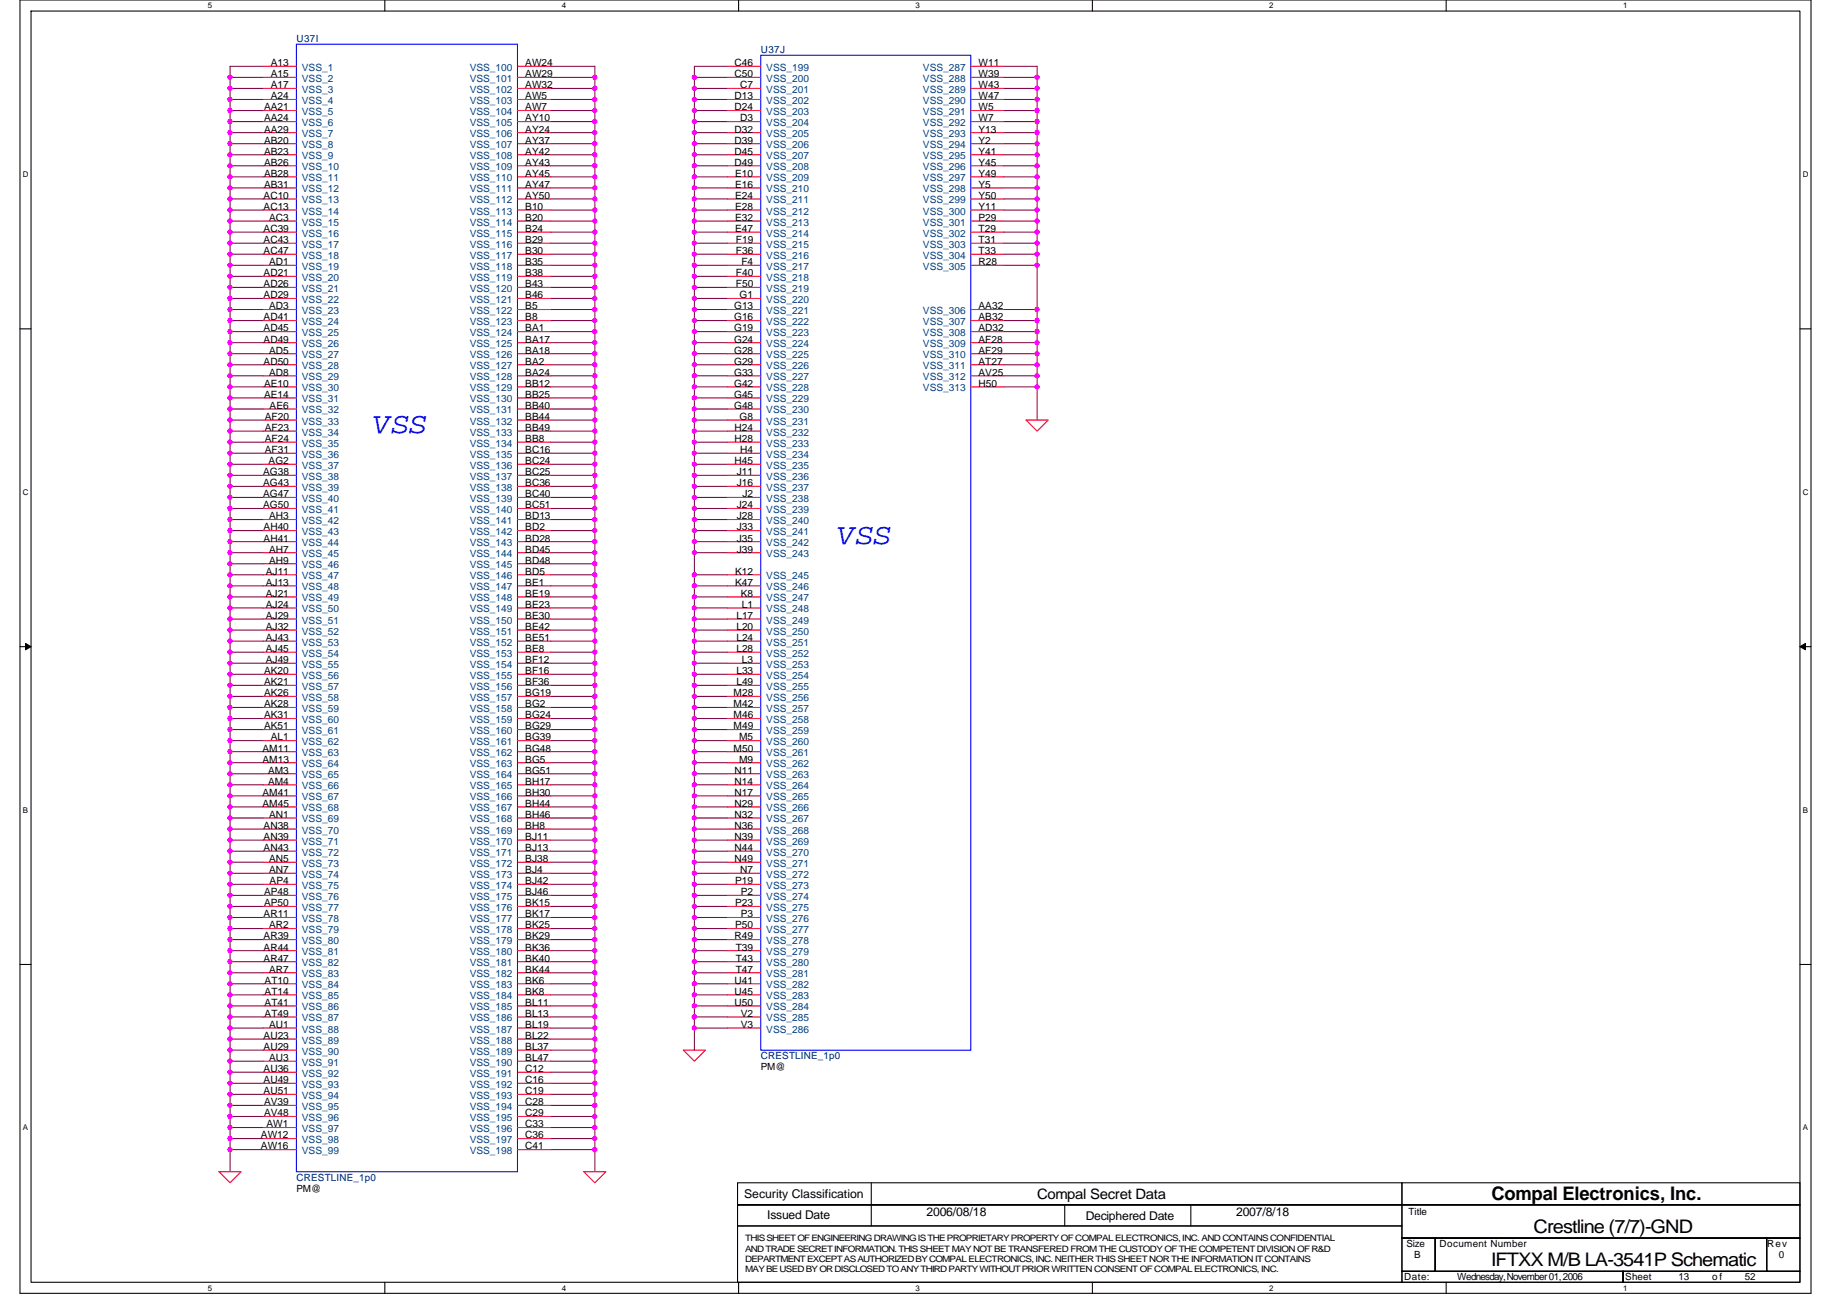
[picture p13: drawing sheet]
<svg xmlns="http://www.w3.org/2000/svg" width="297mm" height="210mm" viewBox="0 0 297 210" stroke-linecap="round" stroke-linejoin="round" font-family="sans-serif">
<defs><g id="words">
<g font-size="4.8" fill="#00f">
<text x="60.1" y="69.7">VSS</text>
<text x="134.8" y="87.4">VSS</text>
</g>
<g font-size="3">
<text x="239.9" y="193">Compal Electronics, Inc.</text>
<text x="239.8" y="203.6">IFTXX M/B LA-3541P Schematic</text>
<text x="246.6" y="198.3">Crestline (7/7)-GND</text>
</g>
<text font-size="2.3" x="166.8" y="192.8">Compal Secret Data</text>
<g font-size="1.9">
<text x="119.7" y="192.7">Security Classification</text>
<text x="123.4" y="196.1">Issued Date</text>
<text x="149" y="195.6">2006/08/18</text>
<text x="174.6" y="196.3">Deciphered Date</text>
<text x="198.8" y="195.6">2007/8/18</text>
</g>
<g font-size="1.6">
<text x="43.6" y="10.6">A13</text>
<text x="84.5" y="10.6">AW24</text>
<text x="118.1" y="10.6">C46</text>
<text x="157.4" y="10.6">W11</text>
<text x="42.5" y="17.8">AA21</text>
<text x="43.6" y="12.4">A15</text>
<text x="43.6" y="14.2">A17</text>
<text x="43.6" y="16">A24</text>
<text x="84.5" y="12.4">AW29</text>
<text x="84.5" y="14.2">AW32</text>
<text x="84.5" y="16">AW5</text>
<text x="84.5" y="17.8">AW7</text>
<text x="118.1" y="12.4">C50</text>
<text x="118.1" y="16">D13</text>
<text x="118.1" y="17.8">D24</text>
<text x="119" y="14.2">C7</text>
<text x="157.4" y="12.4">W39</text>
<text x="157.4" y="14.2">W43</text>
<text x="157.4" y="16">W47</text>
<text x="157.4" y="17.8">W5</text>
<text x="42.5" y="19.5">AA24</text>
<text x="42.5" y="21.3">AA29</text>
<text x="42.5" y="23.1">AB20</text>
<text x="84.5" y="19.5">AY10</text>
<text x="84.5" y="21.3">AY24</text>
<text x="84.5" y="23.1">AY37</text>
<text x="118.1" y="21.3">D32</text>
<text x="118.1" y="23.1">D39</text>
<text x="119" y="19.5">D3</text>
<text x="157.4" y="19.5">W7</text>
<text x="157.4" y="21.3">Y13</text>
<text x="157.4" y="23.1">Y2</text>
<text x="42.5" y="24.9">AB23</text>
<text x="42.5" y="26.6">AB26</text>
<text x="42.5" y="28.4">AB28</text>
<text x="84.5" y="24.9">AY42</text>
<text x="84.5" y="26.6">AY43</text>
<text x="84.5" y="28.4">AY45</text>
<text x="118.1" y="24.9">D45</text>
<text x="118.1" y="26.6">D49</text>
<text x="118.2" y="28.4">E10</text>
<text x="157.4" y="24.9">Y41</text>
<text x="157.4" y="26.6">Y45</text>
<text x="157.4" y="28.4">Y49</text>
<text x="42.4" y="32">AC10</text>
<text x="42.4" y="33.8">AC13</text>
<text x="42.5" y="30.2">AB31</text>
<text x="43.3" y="35.5">AC3</text>
<text x="84.5" y="30.2">AY47</text>
<text x="84.5" y="32">AY50</text>
<text x="84.5" y="33.8">B10</text>
<text x="84.5" y="35.5">B20</text>
<text x="118.2" y="30.2">E16</text>
<text x="118.2" y="32">E24</text>
<text x="118.2" y="33.8">E28</text>
<text x="118.2" y="35.5">E32</text>
<text x="157.4" y="30.2">Y5</text>
<text x="157.4" y="32">Y50</text>
<text x="157.4" y="33.8">Y11</text>
<text x="157.4" y="35.5">P29</text>
<text x="42.4" y="37.3">AC39</text>
<text x="42.4" y="39.1">AC43</text>
<text x="42.4" y="40.9">AC47</text>
<text x="84.5" y="37.3">B24</text>
<text x="84.5" y="39.1">B29</text>
<text x="84.5" y="40.9">B30</text>
<text x="118.2" y="37.3">E47</text>
<text x="118.3" y="39.1">F19</text>
<text x="118.3" y="40.9">F36</text>
<text x="157.4" y="37.3">T29</text>
<text x="157.4" y="39.1">T31</text>
<text x="157.4" y="40.9">T33</text>
<text x="42.4" y="44.4">AD21</text>
<text x="42.4" y="46.2">AD26</text>
<text x="42.4" y="48">AD29</text>
<text x="43.3" y="42.7">AD1</text>
<text x="84.5" y="42.7">B35</text>
<text x="84.5" y="44.4">B38</text>
<text x="84.5" y="46.2">B43</text>
<text x="84.5" y="48">B46</text>
<text x="118.3" y="44.4">F40</text>
<text x="118.3" y="46.2">F50</text>
<text x="119" y="48">G1</text>
<text x="119.2" y="42.7">F4</text>
<text x="157.4" y="42.7">R28</text>
<text x="42.4" y="51.5">AD41</text>
<text x="42.4" y="53.3">AD45</text>
<text x="43.3" y="49.8">AD3</text>
<text x="84.5" y="49.8">B5</text>
<text x="84.5" y="51.5">B8</text>
<text x="84.5" y="53.3">BA1</text>
<text x="118.1" y="49.8">G13</text>
<text x="118.1" y="51.5">G16</text>
<text x="118.1" y="53.3">G19</text>
<text x="157.4" y="49.8">AA32</text>
<text x="157.4" y="51.5">AB32</text>
<text x="157.4" y="53.3">AD32</text>
<text x="42.4" y="55.1">AD49</text>
<text x="42.4" y="58.7">AD50</text>
<text x="43.3" y="56.9">AD5</text>
<text x="84.5" y="55.1">BA17</text>
<text x="84.5" y="56.9">BA18</text>
<text x="84.5" y="58.7">BA2</text>
<text x="118.1" y="55.1">G24</text>
<text x="118.1" y="56.9">G28</text>
<text x="118.1" y="58.7">G29</text>
<text x="157.4" y="55.1">AF28</text>
<text x="157.4" y="56.9">AF29</text>
<text x="157.4" y="58.7">AT27</text>
<text x="42.5" y="62.2">AE10</text>
<text x="42.5" y="64">AE14</text>
<text x="43.3" y="60.4">AD8</text>
<text x="43.4" y="65.8">AE6</text>
<text x="84.5" y="60.4">BA24</text>
<text x="84.5" y="62.2">BB12</text>
<text x="84.5" y="64">BB25</text>
<text x="84.5" y="65.8">BB40</text>
<text x="118.1" y="60.4">G33</text>
<text x="118.1" y="62.2">G42</text>
<text x="118.1" y="64">G45</text>
<text x="118.1" y="65.8">G48</text>
<text x="157.4" y="60.4">AV25</text>
<text x="157.4" y="62.2">H50</text>
<text x="42.6" y="67.5">AF20</text>
<text x="42.6" y="69.3">AF23</text>
<text x="42.6" y="71.1">AF24</text>
<text x="84.5" y="67.5">BB44</text>
<text x="84.5" y="69.3">BB49</text>
<text x="84.5" y="71.1">BB8</text>
<text x="118.1" y="69.3">H24</text>
<text x="118.1" y="71.1">H28</text>
<text x="119" y="67.5">G8</text>
<text x="42.3" y="76.4">AG38</text>
<text x="42.6" y="72.9">AF31</text>
<text x="43.2" y="74.7">AG2</text>
<text x="84.5" y="72.9">BC16</text>
<text x="84.5" y="74.7">BC24</text>
<text x="84.5" y="76.4">BC25</text>
<text x="118.1" y="74.7">H45</text>
<text x="118.5" y="76.4">J11</text>
<text x="119" y="72.9">H4</text>
<text x="42.3" y="78.2">AG43</text>
<text x="42.3" y="80">AG47</text>
<text x="42.3" y="81.8">AG50</text>
<text x="43.3" y="83.5">AH3</text>
<text x="84.5" y="78.2">BC36</text>
<text x="84.5" y="80">BC40</text>
<text x="84.5" y="81.8">BC51</text>
<text x="84.5" y="83.5">BD13</text>
<text x="118.5" y="78.2">J16</text>
<text x="118.5" y="81.8">J24</text>
<text x="118.5" y="83.5">J28</text>
<text x="119.4" y="80">J2</text>
<text x="42.4" y="85.3">AH40</text>
<text x="42.4" y="87.1">AH41</text>
<text x="43.3" y="88.9">AH7</text>
<text x="84.5" y="85.3">BD2</text>
<text x="84.5" y="87.1">BD28</text>
<text x="84.5" y="88.9">BD45</text>
<text x="118.5" y="85.3">J33</text>
<text x="118.5" y="87.1">J35</text>
<text x="118.5" y="88.9">J39</text>
<text x="42.8" y="92.4">AJ11</text>
<text x="42.8" y="94.2">AJ13</text>
<text x="42.8" y="96">AJ21</text>
<text x="43.3" y="90.7">AH9</text>
<text x="84.5" y="90.7">BD48</text>
<text x="84.5" y="92.4">BD5</text>
<text x="84.5" y="94.2">BE1</text>
<text x="84.5" y="96">BE19</text>
<text x="118.2" y="92.4">K12</text>
<text x="118.2" y="94.2">K47</text>
<text x="119.1" y="96">K8</text>
<text x="42.8" y="97.8">AJ24</text>
<text x="42.8" y="99.5">AJ29</text>
<text x="42.8" y="101.3">AJ32</text>
<text x="84.5" y="97.8">BE23</text>
<text x="84.5" y="99.5">BE30</text>
<text x="84.5" y="101.3">BE42</text>
<text x="118.4" y="99.5">L17</text>
<text x="118.4" y="101.3">L20</text>
<text x="119.3" y="97.8">L1</text>
<text x="42.8" y="103.1">AJ43</text>
<text x="42.8" y="104.9">AJ45</text>
<text x="42.8" y="106.7">AJ49</text>
<text x="84.5" y="103.1">BE51</text>
<text x="84.5" y="104.9">BE8</text>
<text x="84.5" y="106.7">BF12</text>
<text x="118.4" y="103.1">L24</text>
<text x="118.4" y="104.9">L28</text>
<text x="119.3" y="106.7">L3</text>
<text x="42.5" y="108.4">AK20</text>
<text x="42.5" y="110.2">AK21</text>
<text x="42.5" y="112">AK26</text>
<text x="42.5" y="113.8">AK28</text>
<text x="84.5" y="108.4">BF16</text>
<text x="84.5" y="110.2">BF36</text>
<text x="84.5" y="112">BG19</text>
<text x="84.5" y="113.8">BG2</text>
<text x="118" y="112">M28</text>
<text x="118" y="113.8">M42</text>
<text x="118.4" y="108.4">L33</text>
<text x="118.4" y="110.2">L49</text>
<text x="42.5" y="115.5">AK31</text>
<text x="42.5" y="117.3">AK51</text>
<text x="43.6" y="119.1">AL1</text>
<text x="84.5" y="115.5">BG24</text>
<text x="84.5" y="117.3">BG29</text>
<text x="84.5" y="119.1">BG39</text>
<text x="118" y="115.5">M46</text>
<text x="118" y="117.3">M49</text>
<text x="118.9" y="119.1">M5</text>
<text x="42.2" y="120.9">AM11</text>
<text x="42.2" y="122.7">AM13</text>
<text x="43.1" y="124.4">AM3</text>
<text x="84.5" y="120.9">BG48</text>
<text x="84.5" y="122.7">BG5</text>
<text x="84.5" y="124.4">BG51</text>
<text x="118" y="120.9">M50</text>
<text x="118.1" y="124.4">N11</text>
<text x="118.9" y="122.7">M9</text>
<text x="42.2" y="128">AM41</text>
<text x="42.2" y="129.8">AM45</text>
<text x="43.1" y="126.2">AM4</text>
<text x="43.3" y="131.6">AN1</text>
<text x="84.5" y="126.2">BH17</text>
<text x="84.5" y="128">BH30</text>
<text x="84.5" y="129.8">BH44</text>
<text x="84.5" y="131.6">BH46</text>
<text x="118.1" y="126.2">N14</text>
<text x="118.1" y="128">N17</text>
<text x="118.1" y="129.8">N29</text>
<text x="118.1" y="131.6">N32</text>
<text x="42.4" y="133.3">AN38</text>
<text x="42.4" y="135.1">AN39</text>
<text x="42.4" y="136.9">AN43</text>
<text x="84.5" y="133.3">BH8</text>
<text x="84.5" y="135.1">BJ11</text>
<text x="84.5" y="136.9">BJ13</text>
<text x="118.1" y="133.3">N36</text>
<text x="118.1" y="135.1">N39</text>
<text x="118.1" y="136.9">N44</text>
<text x="42.5" y="144">AP48</text>
<text x="43.3" y="138.7">AN5</text>
<text x="43.3" y="140.4">AN7</text>
<text x="43.4" y="142.2">AP4</text>
<text x="84.5" y="138.7">BJ38</text>
<text x="84.5" y="140.4">BJ4</text>
<text x="84.5" y="142.2">BJ42</text>
<text x="84.5" y="144">BJ46</text>
<text x="118.1" y="138.7">N49</text>
<text x="118.2" y="142.2">P19</text>
<text x="119" y="140.4">N7</text>
<text x="119.1" y="144">P2</text>
<text x="42.4" y="147.6">AR11</text>
<text x="42.5" y="145.8">AP50</text>
<text x="43.3" y="149.3">AR2</text>
<text x="84.5" y="145.8">BK15</text>
<text x="84.5" y="147.6">BK17</text>
<text x="84.5" y="149.3">BK25</text>
<text x="118.2" y="145.8">P23</text>
<text x="118.2" y="149.3">P50</text>
<text x="119.1" y="147.6">P3</text>
<text x="42.4" y="151.1">AR39</text>
<text x="42.4" y="152.9">AR44</text>
<text x="42.4" y="154.7">AR47</text>
<text x="84.5" y="151.1">BK29</text>
<text x="84.5" y="152.9">BK36</text>
<text x="84.5" y="154.7">BK40</text>
<text x="118.1" y="151.1">R49</text>
<text x="118.3" y="152.9">T39</text>
<text x="118.3" y="154.7">T43</text>
<text x="42.6" y="158.2">AT10</text>
<text x="42.6" y="160">AT14</text>
<text x="42.6" y="161.8">AT41</text>
<text x="43.3" y="156.4">AR7</text>
<text x="84.5" y="156.4">BK44</text>
<text x="84.5" y="160">BK8</text>
<text x="84.5" y="158.2">BK6</text>
<text x="84.5" y="161.8">BL11</text>
<text x="118.1" y="158.2">U41</text>
<text x="118.1" y="160">U45</text>
<text x="118.1" y="161.8">U50</text>
<text x="118.3" y="156.4">T47</text>
<text x="42.4" y="167.1">AU23</text>
<text x="42.6" y="163.6">AT49</text>
<text x="43.3" y="165.3">AU1</text>
<text x="84.5" y="163.6">BL13</text>
<text x="84.5" y="167.1">BL22</text>
<text x="84.5" y="165.3">BL19</text>
<text x="119.1" y="163.6">V2</text>
<text x="119.1" y="165.3">V3</text>
<text x="42.4" y="168.9">AU29</text>
<text x="42.4" y="172.4">AU36</text>
<text x="43.3" y="170.7">AU3</text>
<text x="84.5" y="172.4">C12</text>
<text x="84.5" y="168.9">BL37</text>
<text x="84.5" y="170.7">BL47</text>
<text x="122.3" y="172.1">PM@</text>
<text x="42.4" y="174.2">AU49</text>
<text x="42.4" y="176">AU51</text>
<text x="42.5" y="177.8">AV39</text>
<text x="42.5" y="179.6">AV48</text>
<text x="84.5" y="176">C19</text>
<text x="84.5" y="179.6">C29</text>
<text x="84.5" y="174.2">C16</text>
<text x="84.5" y="177.8">C28</text>
<text x="42" y="184.9">AW16</text>
<text x="42" y="183.1">AW12</text>
<text x="42.9" y="181.3">AW1</text>
<text x="84.5" y="184.9">C41</text>
<text x="84.5" y="183.1">C36</text>
<text x="84.5" y="181.3">C33</text>
<text x="47.7" y="191.7">PM@</text>
<text x="226.5" y="195.4">Title</text>
<text x="226.2" y="200.6">Size</text>
<text x="227.4" y="202.3">B</text>
<text x="231.5" y="200.6">Document Number</text>
<text x="284.2" y="200.6">Rev</text>
<text x="286.1" y="202.3">0</text>
<text x="225.8" y="205.9">Date:</text>
<text x="234.4" y="205.9">Wednesday, November 01,2006</text>
<text x="261.4" y="205.9">Sheet</text>
<text x="269.9" y="205.9">13</text>
<text x="275.4" y="205.9">of</text>
<text x="280.6" y="205.9">52</text>
</g>
<g font-size="1.6" fill="#000080">
<text x="47.7" y="6.8">U37I</text>
<text x="122.4" y="8.5">U37J</text>
<text x="122.3" y="170.3">CRESTLINE_1p0</text>
<text x="47.7" y="189.9">CRESTLINE_1p0</text>
</g>
<g font-size="1.6" fill="#004080">
<text x="48.6" y="11.4">VSS_1</text>
<text x="75.5" y="11.4">VSS_100</text>
<text x="123.2" y="11.4">VSS_199</text>
<text x="148.4" y="11.4">VSS_287</text>
<text x="48.6" y="13.2">VSS_2</text>
<text x="48.6" y="14.9">VSS_3</text>
<text x="48.6" y="16.7">VSS_4</text>
<text x="75.5" y="13.2">VSS_101</text>
<text x="75.5" y="14.9">VSS_102</text>
<text x="75.5" y="16.7">VSS_103</text>
<text x="123.2" y="13.2">VSS_200</text>
<text x="123.2" y="14.9">VSS_201</text>
<text x="123.2" y="16.7">VSS_202</text>
<text x="148.4" y="13.2">VSS_288</text>
<text x="148.4" y="14.9">VSS_289</text>
<text x="148.4" y="16.7">VSS_290</text>
<text x="48.6" y="18.5">VSS_5</text>
<text x="48.6" y="20.3">VSS_6</text>
<text x="48.6" y="22.1">VSS_7</text>
<text x="48.6" y="23.8">VSS_8</text>
<text x="75.5" y="18.5">VSS_104</text>
<text x="75.5" y="20.3">VSS_105</text>
<text x="75.5" y="22.1">VSS_106</text>
<text x="75.5" y="23.8">VSS_107</text>
<text x="123.2" y="18.5">VSS_203</text>
<text x="123.2" y="20.3">VSS_204</text>
<text x="123.2" y="22.1">VSS_205</text>
<text x="123.2" y="23.8">VSS_206</text>
<text x="148.4" y="18.5">VSS_291</text>
<text x="148.4" y="20.3">VSS_292</text>
<text x="148.4" y="22.1">VSS_293</text>
<text x="148.4" y="23.8">VSS_294</text>
<text x="48.6" y="25.6">VSS_9</text>
<text x="48.6" y="27.4">VSS_10</text>
<text x="48.6" y="29.2">VSS_11</text>
<text x="75.5" y="25.6">VSS_108</text>
<text x="75.5" y="27.4">VSS_109</text>
<text x="75.5" y="29.2">VSS_110</text>
<text x="123.2" y="25.6">VSS_207</text>
<text x="123.2" y="27.4">VSS_208</text>
<text x="123.2" y="29.2">VSS_209</text>
<text x="148.4" y="25.6">VSS_295</text>
<text x="148.4" y="27.4">VSS_296</text>
<text x="148.4" y="29.2">VSS_297</text>
<text x="48.6" y="30.9">VSS_12</text>
<text x="48.6" y="32.7">VSS_13</text>
<text x="48.6" y="34.5">VSS_14</text>
<text x="75.5" y="30.9">VSS_111</text>
<text x="75.5" y="32.7">VSS_112</text>
<text x="75.5" y="34.5">VSS_113</text>
<text x="123.2" y="30.9">VSS_210</text>
<text x="123.2" y="32.7">VSS_211</text>
<text x="123.2" y="34.5">VSS_212</text>
<text x="148.4" y="30.9">VSS_298</text>
<text x="148.4" y="32.7">VSS_299</text>
<text x="148.4" y="34.5">VSS_300</text>
<text x="48.6" y="36.3">VSS_15</text>
<text x="48.6" y="38.1">VSS_16</text>
<text x="48.6" y="39.8">VSS_17</text>
<text x="48.6" y="41.6">VSS_18</text>
<text x="75.5" y="36.3">VSS_114</text>
<text x="75.5" y="38.1">VSS_115</text>
<text x="75.5" y="39.8">VSS_116</text>
<text x="75.5" y="41.6">VSS_117</text>
<text x="123.2" y="36.3">VSS_213</text>
<text x="123.2" y="38.1">VSS_214</text>
<text x="123.2" y="39.8">VSS_215</text>
<text x="123.2" y="41.6">VSS_216</text>
<text x="148.4" y="36.3">VSS_301</text>
<text x="148.4" y="38.1">VSS_302</text>
<text x="148.4" y="39.8">VSS_303</text>
<text x="148.4" y="41.6">VSS_304</text>
<text x="48.6" y="43.4">VSS_19</text>
<text x="48.6" y="45.2">VSS_20</text>
<text x="48.6" y="46.9">VSS_21</text>
<text x="75.5" y="43.4">VSS_118</text>
<text x="75.5" y="45.2">VSS_119</text>
<text x="75.5" y="46.9">VSS_120</text>
<text x="123.2" y="43.4">VSS_217</text>
<text x="123.2" y="45.2">VSS_218</text>
<text x="123.2" y="46.9">VSS_219</text>
<text x="148.4" y="43.4">VSS_305</text>
<text x="48.6" y="48.7">VSS_22</text>
<text x="48.6" y="50.5">VSS_23</text>
<text x="48.6" y="52.3">VSS_24</text>
<text x="75.5" y="48.7">VSS_121</text>
<text x="75.5" y="50.5">VSS_122</text>
<text x="75.5" y="52.3">VSS_123</text>
<text x="123.2" y="48.7">VSS_220</text>
<text x="123.2" y="50.5">VSS_221</text>
<text x="123.2" y="52.3">VSS_222</text>
<text x="148.4" y="50.5">VSS_306</text>
<text x="148.4" y="52.3">VSS_307</text>
<text x="48.6" y="54.1">VSS_25</text>
<text x="48.6" y="55.8">VSS_26</text>
<text x="48.6" y="57.6">VSS_27</text>
<text x="48.6" y="59.4">VSS_28</text>
<text x="75.5" y="54.1">VSS_124</text>
<text x="75.5" y="55.8">VSS_125</text>
<text x="75.5" y="57.6">VSS_126</text>
<text x="75.5" y="59.4">VSS_127</text>
<text x="123.2" y="54.1">VSS_223</text>
<text x="123.2" y="55.8">VSS_224</text>
<text x="123.2" y="57.6">VSS_225</text>
<text x="123.2" y="59.4">VSS_226</text>
<text x="148.4" y="54.1">VSS_308</text>
<text x="148.4" y="55.8">VSS_309</text>
<text x="148.4" y="57.6">VSS_310</text>
<text x="148.4" y="59.4">VSS_311</text>
<text x="48.6" y="61.2">VSS_29</text>
<text x="48.6" y="62.9">VSS_30</text>
<text x="48.6" y="64.7">VSS_31</text>
<text x="75.5" y="61.2">VSS_128</text>
<text x="75.5" y="62.9">VSS_129</text>
<text x="75.5" y="64.7">VSS_130</text>
<text x="123.2" y="61.2">VSS_227</text>
<text x="123.2" y="62.9">VSS_228</text>
<text x="123.2" y="64.7">VSS_229</text>
<text x="148.4" y="61.2">VSS_312</text>
<text x="148.4" y="62.9">VSS_313</text>
<text x="48.6" y="66.5">VSS_32</text>
<text x="48.6" y="68.3">VSS_33</text>
<text x="48.6" y="70.1">VSS_34</text>
<text x="48.6" y="71.8">VSS_35</text>
<text x="75.5" y="66.5">VSS_131</text>
<text x="75.5" y="68.3">VSS_132</text>
<text x="75.5" y="70.1">VSS_133</text>
<text x="75.5" y="71.8">VSS_134</text>
<text x="123.2" y="66.5">VSS_230</text>
<text x="123.2" y="68.3">VSS_231</text>
<text x="123.2" y="70.1">VSS_232</text>
<text x="123.2" y="71.8">VSS_233</text>
<text x="48.6" y="73.6">VSS_36</text>
<text x="48.6" y="75.4">VSS_37</text>
<text x="48.6" y="77.2">VSS_38</text>
<text x="75.5" y="73.6">VSS_135</text>
<text x="75.5" y="75.4">VSS_136</text>
<text x="75.5" y="77.2">VSS_137</text>
<text x="123.2" y="73.6">VSS_234</text>
<text x="123.2" y="75.4">VSS_235</text>
<text x="123.2" y="77.2">VSS_236</text>
<text x="48.6" y="79">VSS_39</text>
<text x="48.6" y="80.7">VSS_40</text>
<text x="48.6" y="82.5">VSS_41</text>
<text x="75.5" y="79">VSS_138</text>
<text x="75.5" y="80.7">VSS_139</text>
<text x="75.5" y="82.5">VSS_140</text>
<text x="123.2" y="79">VSS_237</text>
<text x="123.2" y="80.7">VSS_238</text>
<text x="123.2" y="82.5">VSS_239</text>
<text x="48.6" y="84.3">VSS_42</text>
<text x="48.6" y="86.1">VSS_43</text>
<text x="48.6" y="87.8">VSS_44</text>
<text x="48.6" y="89.6">VSS_45</text>
<text x="75.5" y="84.3">VSS_141</text>
<text x="75.5" y="86.1">VSS_142</text>
<text x="75.5" y="87.8">VSS_143</text>
<text x="75.5" y="89.6">VSS_144</text>
<text x="123.2" y="84.3">VSS_240</text>
<text x="123.2" y="86.1">VSS_241</text>
<text x="123.2" y="87.8">VSS_242</text>
<text x="123.2" y="89.6">VSS_243</text>
<text x="48.6" y="91.4">VSS_46</text>
<text x="48.6" y="93.2">VSS_47</text>
<text x="48.6" y="95">VSS_48</text>
<text x="75.5" y="91.4">VSS_145</text>
<text x="75.5" y="93.2">VSS_146</text>
<text x="75.5" y="95">VSS_147</text>
<text x="123.2" y="93.2">VSS_245</text>
<text x="123.2" y="95">VSS_246</text>
<text x="48.6" y="96.7">VSS_49</text>
<text x="48.6" y="98.5">VSS_50</text>
<text x="48.6" y="100.3">VSS_51</text>
<text x="75.5" y="96.7">VSS_148</text>
<text x="75.5" y="98.5">VSS_149</text>
<text x="75.5" y="100.3">VSS_150</text>
<text x="123.2" y="96.7">VSS_247</text>
<text x="123.2" y="98.5">VSS_248</text>
<text x="123.2" y="100.3">VSS_249</text>
<text x="48.6" y="102.1">VSS_52</text>
<text x="48.6" y="103.8">VSS_53</text>
<text x="48.6" y="105.6">VSS_54</text>
<text x="48.6" y="107.4">VSS_55</text>
<text x="75.5" y="102.1">VSS_151</text>
<text x="75.5" y="103.8">VSS_152</text>
<text x="75.5" y="105.6">VSS_153</text>
<text x="75.5" y="107.4">VSS_154</text>
<text x="123.2" y="102.1">VSS_250</text>
<text x="123.2" y="103.8">VSS_251</text>
<text x="123.2" y="105.6">VSS_252</text>
<text x="123.2" y="107.4">VSS_253</text>
<text x="48.6" y="109.2">VSS_56</text>
<text x="48.6" y="111">VSS_57</text>
<text x="48.6" y="112.7">VSS_58</text>
<text x="75.5" y="109.2">VSS_155</text>
<text x="75.5" y="111">VSS_156</text>
<text x="75.5" y="112.7">VSS_157</text>
<text x="123.2" y="109.2">VSS_254</text>
<text x="123.2" y="111">VSS_255</text>
<text x="123.2" y="112.7">VSS_256</text>
<text x="48.6" y="114.5">VSS_59</text>
<text x="48.6" y="116.3">VSS_60</text>
<text x="48.6" y="118.1">VSS_61</text>
<text x="48.6" y="119.8">VSS_62</text>
<text x="75.5" y="114.5">VSS_158</text>
<text x="75.5" y="116.3">VSS_159</text>
<text x="75.5" y="118.1">VSS_160</text>
<text x="75.5" y="119.8">VSS_161</text>
<text x="123.2" y="114.5">VSS_257</text>
<text x="123.2" y="116.3">VSS_258</text>
<text x="123.2" y="118.1">VSS_259</text>
<text x="123.2" y="119.8">VSS_260</text>
<text x="48.6" y="121.6">VSS_63</text>
<text x="48.6" y="123.4">VSS_64</text>
<text x="48.6" y="125.2">VSS_65</text>
<text x="75.5" y="121.6">VSS_162</text>
<text x="75.5" y="123.4">VSS_163</text>
<text x="75.5" y="125.2">VSS_164</text>
<text x="123.2" y="121.6">VSS_261</text>
<text x="123.2" y="123.4">VSS_262</text>
<text x="123.2" y="125.2">VSS_263</text>
<text x="48.6" y="127">VSS_66</text>
<text x="48.6" y="128.7">VSS_67</text>
<text x="48.6" y="130.5">VSS_68</text>
<text x="75.5" y="127">VSS_165</text>
<text x="75.5" y="128.7">VSS_166</text>
<text x="75.5" y="130.5">VSS_167</text>
<text x="123.2" y="127">VSS_264</text>
<text x="123.2" y="128.7">VSS_265</text>
<text x="123.2" y="130.5">VSS_266</text>
<text x="48.6" y="132.3">VSS_69</text>
<text x="48.6" y="134.1">VSS_70</text>
<text x="48.6" y="135.8">VSS_71</text>
<text x="48.6" y="137.6">VSS_72</text>
<text x="75.5" y="132.3">VSS_168</text>
<text x="75.5" y="134.1">VSS_169</text>
<text x="75.5" y="135.8">VSS_170</text>
<text x="75.5" y="137.6">VSS_171</text>
<text x="123.2" y="132.3">VSS_267</text>
<text x="123.2" y="134.1">VSS_268</text>
<text x="123.2" y="135.8">VSS_269</text>
<text x="123.2" y="137.6">VSS_270</text>
<text x="48.6" y="139.4">VSS_73</text>
<text x="48.6" y="141.2">VSS_74</text>
<text x="48.6" y="143">VSS_75</text>
<text x="75.5" y="139.4">VSS_172</text>
<text x="75.5" y="141.2">VSS_173</text>
<text x="75.5" y="143">VSS_174</text>
<text x="123.2" y="139.4">VSS_271</text>
<text x="123.2" y="141.2">VSS_272</text>
<text x="123.2" y="143">VSS_273</text>
<text x="48.6" y="144.7">VSS_76</text>
<text x="48.6" y="146.5">VSS_77</text>
<text x="48.6" y="148.3">VSS_78</text>
<text x="75.5" y="144.7">VSS_175</text>
<text x="75.5" y="146.5">VSS_176</text>
<text x="75.5" y="148.3">VSS_177</text>
<text x="123.2" y="144.7">VSS_274</text>
<text x="123.2" y="146.5">VSS_275</text>
<text x="123.2" y="148.3">VSS_276</text>
<text x="48.6" y="150.1">VSS_79</text>
<text x="48.6" y="151.8">VSS_80</text>
<text x="48.6" y="153.6">VSS_81</text>
<text x="48.6" y="155.4">VSS_82</text>
<text x="75.5" y="150.1">VSS_178</text>
<text x="75.5" y="151.8">VSS_179</text>
<text x="75.5" y="153.6">VSS_180</text>
<text x="75.5" y="155.4">VSS_181</text>
<text x="123.2" y="150.1">VSS_277</text>
<text x="123.2" y="151.8">VSS_278</text>
<text x="123.2" y="153.6">VSS_279</text>
<text x="123.2" y="155.4">VSS_280</text>
<text x="48.6" y="157.2">VSS_83</text>
<text x="48.6" y="159">VSS_84</text>
<text x="48.6" y="160.7">VSS_85</text>
<text x="75.5" y="157.2">VSS_182</text>
<text x="75.5" y="160.7">VSS_184</text>
<text x="75.5" y="159">VSS_183</text>
<text x="123.2" y="157.2">VSS_281</text>
<text x="123.2" y="159">VSS_282</text>
<text x="123.2" y="160.7">VSS_283</text>
<text x="48.6" y="162.5">VSS_86</text>
<text x="48.6" y="164.3">VSS_87</text>
<text x="48.6" y="166.1">VSS_88</text>
<text x="48.6" y="167.9">VSS_89</text>
<text x="75.5" y="164.3">VSS_186</text>
<text x="75.5" y="167.9">VSS_188</text>
<text x="75.5" y="162.5">VSS_185</text>
<text x="75.5" y="166.1">VSS_187</text>
<text x="123.2" y="162.5">VSS_284</text>
<text x="123.2" y="164.3">VSS_285</text>
<text x="123.2" y="166.1">VSS_286</text>
<text x="48.6" y="169.6">VSS_90</text>
<text x="48.6" y="171.4">VSS_91</text>
<text x="48.6" y="173.2">VSS_92</text>
<text x="75.5" y="173.2">VSS_191</text>
<text x="75.5" y="169.6">VSS_189</text>
<text x="75.5" y="171.4">VSS_190</text>
<text x="48.6" y="175">VSS_93</text>
<text x="48.6" y="176.7">VSS_94</text>
<text x="48.6" y="178.5">VSS_95</text>
<text x="75.5" y="176.7">VSS_193</text>
<text x="75.5" y="175">VSS_192</text>
<text x="75.5" y="178.5">VSS_194</text>
<text x="48.6" y="182.1">VSS_97</text>
<text x="48.6" y="180.3">VSS_96</text>
<text x="48.6" y="185.6">VSS_99</text>
<text x="48.6" y="183.9">VSS_98</text>
<text x="75.5" y="185.6">VSS_198</text>
<text x="75.5" y="180.3">VSS_195</text>
<text x="75.5" y="183.9">VSS_197</text>
<text x="75.5" y="182.1">VSS_196</text>
</g>
<g font-size="1.4">
<text x="119.8" y="199.7">THIS SHEET OF ENGINEERING DRAWING IS THE PROPRIETARY PROPERTY OF COMPAL ELECTRONICS, INC. AND CONTAINS CONFIDENTIAL</text>
<text x="119.8" y="201.3">AND TRADE SECRET INFORMATION. THIS SHEET MAY NOT BE TRANSFERED FROM THE CUSTODY OF THE COMPETENT DIVISION OF R&amp;D</text>
<text x="119.8" y="202.9">DEPARTMENT EXCEPT AS AUTHORIZED BY COMPAL ELECTRONICS, INC. NEITHER THIS SHEET NOR THE INFORMATION IT CONTAINS</text>
<text x="119.8" y="204.6">MAY BE USED BY OR DISCLOSED TO ANY THIRD PARTY WITHOUT PRIOR WRITTEN CONSENT OFCOMPAL ELECTRONICS, INC.</text>
</g>
<g font-size="1.3">
<text x="33.4" y="1.3">5</text>
<text x="90.3" y="1.3">4</text>
<text x="147.2" y="1.3">3</text>
<text x="204.1" y="1.3">2</text>
<text x="261" y="1.3">1</text>
<text x="3.7" y="28.5">D</text>
<text x="289.9" y="28.5">D</text>
<text x="3.7" y="79.6">C</text>
<text x="289.9" y="79.6">C</text>
<text x="3.7" y="130.7">B</text>
<text x="289.9" y="130.7">B</text>
<text x="3.7" y="181.8">A</text>
<text x="289.9" y="181.8">A</text>
<text x="33.4" y="207.6">5</text>
<text x="90.3" y="207.6">4</text>
<text x="147.2" y="207.6">3</text>
<text x="204.1" y="207.6">2</text>
<text x="261" y="207.6">1</text>
</g>
</g></defs>
<path d="M3.2 0h288.1v208h-288.1zM5 1.8h284.5v204.4h-284.5z" fill="none" stroke="#000" stroke-width=".17"/>
<g fill="#fff">
<path d="M33.4 .2h.7v1.4h-.7z"/>
<path d="M33.4 206.4h.7v1.5h-.7z"/>
</g>
<path d="M61.9 0v1.8M61.9 206.2v1.8" fill="none" stroke="#000" stroke-width=".17"/>
<g fill="#fff">
<path d="M90.3 .2h.7v1.4h-.7z"/>
<path d="M90.3 206.4h.7v1.5h-.7z"/>
</g>
<path d="M118.8 0v1.8M118.8 206.2v1.8" fill="none" stroke="#000" stroke-width=".17"/>
<g fill="#fff">
<path d="M147.2 .2h.7v1.4h-.7z"/>
<path d="M147.2 206.4h.7v1.5h-.7z"/>
</g>
<path d="M175.7 0v1.8M175.7 206.2v1.8" fill="none" stroke="#000" stroke-width=".17"/>
<g fill="#fff">
<path d="M204.1 .2h.7v1.4h-.7z"/>
<path d="M204.1 206.4h.7v1.5h-.7z"/>
</g>
<path d="M232.6 0v1.8M232.6 206.2v1.8" fill="none" stroke="#000" stroke-width=".17"/>
<g fill="#fff">
<path d="M261 .2h.7v1.4h-.7z"/>
<path d="M261 206.4h.7v1.5h-.7z"/>
<path d="M3.7 27.3h.9v1.4h-.9z"/>
<path d="M289.9 27.3h.9v1.4h-.9z"/>
<path d="M3.7 78.4h.9v1.5h-.9z"/>
<path d="M289.9 78.4h.9v1.5h-.9z"/>
</g>
<path d="M3.2 52.9h1.8M289.5 52.9h1.8" fill="none" stroke="#000" stroke-width=".17"/>
<g fill="#fff">
<path d="M3.7 129.6h.8v1.4h-.8z"/>
<path d="M289.9 129.6h.9v1.4h-.9z"/>
</g>
<path d="M3.2 104h1.8M289.5 104h1.8" fill="none" stroke="#000" stroke-width=".17"/>
<path d="M4.1 103.5l.9 .5-.9 .5zM289.5 104l.9-.5v1z" fill="#000" stroke="#000" stroke-width=".16"/>
<g fill="#fff">
<path d="M3.6 180.7h.9v1.4h-.9z"/>
<path d="M289.9 180.7h.9v1.4h-.9z"/>
</g>
<g fill="none" stroke="#000" stroke-width=".17">
<path d="M3.2 155.1h1.8M289.5 155.1h1.8M118.6 190.2h106.9v3.6h-106.9zM118.6 193.8h106.9v3.4h-106.9zM118.6 197.2h106.9v9h-106.9zM140.1 190.2v7M171.2 193.8v3.4M191.5 193.8v3.4M225.5 190.2h64v3.6h-64zM225.5 193.8h64v5.3h-64zM225.5 199.1h5.3v5.4h-5.3zM230.8 199.1h53.3v5.4h-53.3z"/>
<path d="M284.1 199.1h5.4v5.4h-5.4zM225.5 204.5h35.5v1.7h-35.5zM261 204.5h28.5v1.7h-28.5z"/>
</g>
<g fill="none" stroke="#800040" stroke-width=".17">
<path d="M37 14.2h5.3M37 17.8h5.3M37 16h5.3M37 19.6h5.3M37 12.4h5.3M42.3 10.7h-5.3v177.8M88.6 14.2h7.1M88.6 17.8h7.1M88.6 16h7.1M88.6 19.6h7.1M88.6 12.4h7.1M88.6 10.7h7.1v177.8"/>
<path d="M111.7 14.2h5.3M111.7 17.8h5.3M111.7 16h5.3M111.7 19.6h5.3M111.7 12.4h5.3M117 10.7h-5.3v158.2M161.5 14.2h5.3M161.5 17.8h5.3M161.5 16h5.3M161.5 19.6h5.3M161.5 12.4h5.3M161.5 10.7h5.3v56.9"/>
<path d="M37 21.3h5.3M37 30.2h5.3M37 24.9h5.3M37 32h5.3M37 26.7h5.3M37 28.4h5.3M37 23.1h5.3M37 33.8h5.3M37 39.1h5.3M37 35.6h5.3M37 37.3h5.3M88.6 21.3h7.1"/>
<path d="M88.6 30.2h7.1M88.6 24.9h7.1M88.6 32h7.1M88.6 26.7h7.1M88.6 28.4h7.1M88.6 23.1h7.1M88.6 33.8h7.1M88.6 39.1h7.1M88.6 35.6h7.1M88.6 37.3h7.1M111.7 21.3h5.3M111.7 30.2h5.3"/>
<path d="M111.7 24.9h5.3M111.7 32h5.3M111.7 26.7h5.3M111.7 28.4h5.3M111.7 23.1h5.3M111.7 33.8h5.3M111.7 39.1h5.3M111.7 35.6h5.3M111.7 37.3h5.3M161.5 21.3h5.3M161.5 30.2h5.3M161.5 24.9h5.3"/>
<path d="M161.5 32h5.3M161.5 26.7h5.3M161.5 28.4h5.3M161.5 23.1h5.3M161.5 33.8h5.3M161.5 39.1h5.3M161.5 35.6h5.3M161.5 37.3h5.3M37 58.7h5.3M37 56.9h5.3M37 55.1h5.3M37 53.3h5.3"/>
<path d="M37 49.8h5.3M37 51.6h5.3M37 48h5.3M37 40.9h5.3M37 42.7h5.3M37 44.4h5.3M37 46.2h5.3M88.6 58.7h7.1M88.6 56.9h7.1M88.6 55.1h7.1M88.6 53.3h7.1M88.6 49.8h7.1"/>
<path d="M88.6 51.6h7.1M88.6 48h7.1M88.6 40.9h7.1M88.6 42.7h7.1M88.6 44.4h7.1M88.6 46.2h7.1M111.7 58.7h5.3M111.7 56.9h5.3M111.7 55.1h5.3M111.7 53.3h5.3M111.7 49.8h5.3M111.7 51.6h5.3"/>
<path d="M111.7 48h5.3M111.7 40.9h5.3M111.7 42.7h5.3M111.7 44.4h5.3M111.7 46.2h5.3M161.5 58.7h5.3M161.5 56.9h5.3M161.5 55.1h5.3M161.5 53.3h5.3M161.5 49.8h5.3M161.5 51.6h5.3M161.5 40.9h5.3"/>
<path d="M161.5 42.7h5.3M37 72.9h5.3M37 78.2h5.3M37 74.7h5.3M37 76.5h5.3M37 71.1h5.3M37 69.3h5.3M37 64h5.3M37 67.6h5.3M37 60.5h5.3M37 65.8h5.3M37 62.2h5.3"/>
<path d="M88.6 72.9h7.1M88.6 78.2h7.1M88.6 74.7h7.1M88.6 76.5h7.1M88.6 71.1h7.1M88.6 69.3h7.1M88.6 64h7.1M88.6 67.6h7.1M88.6 60.5h7.1M88.6 65.8h7.1M88.6 62.2h7.1M111.7 72.9h5.3"/>
<path d="M111.7 78.2h5.3M111.7 74.7h5.3M111.7 76.5h5.3M111.7 71.1h5.3M111.7 69.3h5.3M111.7 64h5.3M111.7 67.6h5.3M111.7 60.5h5.3M111.7 65.8h5.3M111.7 62.2h5.3M161.5 60.5h5.3M161.5 62.2h5.3"/>
<path d="M37 83.6h5.3M37 94.2h5.3M37 87.1h5.3M37 90.7h5.3M37 88.9h5.3M37 92.5h5.3M37 96h5.3M37 81.8h5.3M37 85.3h5.3M37 80h5.3M37 99.6h5.3M37 97.8h5.3"/>
<path d="M88.6 83.6h7.1M88.6 94.2h7.1M88.6 87.1h7.1M88.6 90.7h7.1M88.6 88.9h7.1M88.6 92.5h7.1M88.6 96h7.1M88.6 81.8h7.1M88.6 85.3h7.1M88.6 80h7.1M88.6 99.6h7.1M88.6 97.8h7.1"/>
<path d="M111.7 83.6h5.3M111.7 94.2h5.3M111.7 87.1h5.3M111.7 88.9h5.3M111.7 92.5h5.3M111.7 96h5.3M111.7 81.8h5.3M111.7 85.3h5.3M111.7 80h5.3M111.7 99.6h5.3M111.7 97.8h5.3M37 101.3h5.3"/>
<path d="M37 108.5h5.3M37 117.3h5.3M37 112h5.3M37 104.9h5.3M37 119.1h5.3M37 113.8h5.3M37 103.1h5.3M37 106.7h5.3M37 115.6h5.3M37 110.2h5.3M88.6 101.3h7.1M88.6 108.5h7.1"/>
<path d="M88.6 117.3h7.1M88.6 112h7.1M88.6 104.9h7.1M88.6 119.1h7.1M88.6 113.8h7.1M88.6 103.1h7.1M88.6 106.7h7.1M88.6 115.6h7.1M88.6 110.2h7.1M111.7 101.3h5.3M111.7 108.5h5.3M111.7 117.3h5.3"/>
<path d="M111.7 112h5.3M111.7 104.9h5.3M111.7 119.1h5.3M111.7 113.8h5.3M111.7 103.1h5.3M111.7 106.7h5.3M111.7 115.6h5.3M111.7 110.2h5.3M37 120.9h5.3M37 136.9h5.3M37 138.7h5.3M37 135.1h5.3"/>
<path d="M37 128h5.3M37 129.8h5.3M37 131.6h5.3M37 133.3h5.3M37 126.2h5.3M37 122.7h5.3M37 124.5h5.3M88.6 120.9h7.1M88.6 136.9h7.1M88.6 138.7h7.1M88.6 135.1h7.1M88.6 128h7.1"/>
<path d="M88.6 129.8h7.1M88.6 131.6h7.1M88.6 133.3h7.1M88.6 126.2h7.1M88.6 122.7h7.1M88.6 124.5h7.1M111.7 120.9h5.3M111.7 136.9h5.3M111.7 138.7h5.3M111.7 135.1h5.3M111.7 128h5.3M111.7 129.8h5.3"/>
<path d="M111.7 131.6h5.3M111.7 133.3h5.3M111.7 126.2h5.3M111.7 122.7h5.3M111.7 124.5h5.3M37 158.2h5.3M37 156.5h5.3M37 151.1h5.3M37 154.7h5.3M37 145.8h5.3M37 147.6h5.3M37 152.9h5.3"/>
<path d="M37 144h5.3M37 142.2h5.3M37 140.5h5.3M37 149.4h5.3M88.6 158.2h7.1M88.6 156.5h7.1M88.6 151.1h7.1M88.6 154.7h7.1M88.6 145.8h7.1M88.6 147.6h7.1M88.6 152.9h7.1M88.6 144h7.1"/>
<path d="M88.6 142.2h7.1M88.6 140.5h7.1M88.6 149.4h7.1M111.7 158.2h5.3M111.7 156.5h5.3M111.7 151.1h5.3M111.7 154.7h5.3M111.7 145.8h5.3M111.7 147.6h5.3M111.7 152.9h5.3M111.7 144h5.3M111.7 142.2h5.3"/>
<path d="M111.7 140.5h5.3M111.7 149.4h5.3M37 160h5.3M37 170.7h5.3M37 174.2h5.3M37 165.4h5.3M37 161.8h5.3M37 177.8h5.3M37 176h5.3M37 179.6h5.3M37 163.6h5.3M37 168.9h5.3"/>
<path d="M37 172.5h5.3M37 167.1h5.3M88.6 160h7.1M88.6 170.7h7.1M88.6 174.2h7.1M88.6 165.4h7.1M88.6 161.8h7.1M88.6 177.8h7.1M88.6 176h7.1M88.6 179.6h7.1M88.6 163.6h7.1M88.6 168.9h7.1"/>
<path d="M88.6 172.5h7.1M88.6 167.1h7.1M111.7 160h5.3M111.7 165.4h5.3M111.7 161.8h5.3M111.7 163.6h5.3M37 181.4h5.3M37 183.1h5.3M37 184.9h5.3M88.6 181.4h7.1M88.6 183.1h7.1M88.6 184.9h7.1"/>
</g>
<g fill="none" stroke="#f00" stroke-width=".17">
<path d="M42.3 10.7h5.4M42.3 12.4h5.4M42.3 14.2h5.4M42.3 16h5.4M42.3 17.8h5.4M42.3 19.6h5.4M83.2 10.7h5.4M83.2 12.4h5.4M83.2 14.2h5.4M83.2 16h5.4M83.2 17.8h5.4M83.2 19.6h5.4"/>
<path d="M117 10.7h5.3M117 12.4h5.3M117 14.2h5.3M117 16h5.3M117 17.8h5.3M117 19.6h5.3M156.1 10.7h5.4M156.1 12.4h5.4M156.1 14.2h5.4M156.1 16h5.4M156.1 17.8h5.4M156.1 19.6h5.4"/>
<path d="M42.3 21.3h5.4M42.3 23.1h5.4M42.3 24.9h5.4M42.3 26.7h5.4M42.3 28.4h5.4M42.3 30.2h5.4M42.3 32h5.4M42.3 33.8h5.4M42.3 35.6h5.4M42.3 37.3h5.4M42.3 39.1h5.4M83.2 21.3h5.4"/>
<path d="M83.2 23.1h5.4M83.2 24.9h5.4M83.2 26.7h5.4M83.2 28.4h5.4M83.2 30.2h5.4M83.2 32h5.4M83.2 33.8h5.4M83.2 35.6h5.4M83.2 37.3h5.4M83.2 39.1h5.4M117 21.3h5.3M117 23.1h5.3"/>
<path d="M117 24.9h5.3M117 26.7h5.3M117 28.4h5.3M117 30.2h5.3M117 32h5.3M117 33.8h5.3M117 35.6h5.3M117 37.3h5.3M117 39.1h5.3M156.1 21.3h5.4M156.1 23.1h5.4M156.1 24.9h5.4"/>
<path d="M156.1 26.7h5.4M156.1 28.4h5.4M156.1 30.2h5.4M156.1 32h5.4M156.1 33.8h5.4M156.1 35.6h5.4M156.1 37.3h5.4M156.1 39.1h5.4M42.3 40.9h5.4M42.3 42.7h5.4M42.3 44.4h5.4M42.3 46.2h5.4"/>
<path d="M42.3 48h5.4M42.3 49.8h5.4M42.3 51.6h5.4M42.3 53.3h5.4M42.3 55.1h5.4M42.3 56.9h5.4M42.3 58.7h5.4M83.2 40.9h5.4M83.2 42.7h5.4M83.2 44.4h5.4M83.2 46.2h5.4M83.2 48h5.4"/>
<path d="M83.2 49.8h5.4M83.2 51.6h5.4M83.2 53.3h5.4M83.2 55.1h5.4M83.2 56.9h5.4M83.2 58.7h5.4M117 40.9h5.3M117 42.7h5.3M117 44.4h5.3M117 46.2h5.3M117 48h5.3M117 49.8h5.3"/>
<path d="M117 51.6h5.3M117 53.3h5.3M117 55.1h5.3M117 56.9h5.3M117 58.7h5.3M156.1 40.9h5.4M156.1 42.7h5.4M156.1 49.8h5.4M156.1 51.6h5.4M156.1 53.3h5.4M156.1 55.1h5.4M156.1 56.9h5.4"/>
<path d="M156.1 58.7h5.4M42.3 60.5h5.4M42.3 62.2h5.4M42.3 64h5.4M42.3 65.8h5.4M42.3 67.6h5.4M42.3 69.3h5.4M42.3 71.1h5.4M42.3 72.9h5.4M42.3 74.7h5.4M42.3 76.5h5.4M42.3 78.2h5.4"/>
<path d="M83.2 60.5h5.4M83.2 62.2h5.4M83.2 64h5.4M83.2 65.8h5.4M83.2 67.6h5.4M83.2 69.3h5.4M83.2 71.1h5.4M83.2 72.9h5.4M83.2 74.7h5.4M83.2 76.5h5.4M83.2 78.2h5.4M117 60.5h5.3"/>
<path d="M117 62.2h5.3M117 64h5.3M117 65.8h5.3M117 67.6h5.3M117 69.3h5.3M117 71.1h5.3M117 72.9h5.3M117 74.7h5.3M117 76.5h5.3M117 78.2h5.3M156.1 60.5h5.4M156.1 62.2h5.4"/>
<path d="M165 67.6h3.6l-1.8 1.7zM42.3 80h5.4M42.3 81.8h5.4M42.3 83.6h5.4M42.3 85.3h5.4M42.3 87.1h5.4M42.3 88.9h5.4M42.3 92.5h5.4M42.3 94.2h5.4M42.3 96h5.4M42.3 97.8h5.4M42.3 99.6h5.4"/>
<path d="M42.3 90.7h5.4M83.2 80h5.4M83.2 81.8h5.4M83.2 83.6h5.4M83.2 85.3h5.4M83.2 87.1h5.4M83.2 88.9h5.4M83.2 92.5h5.4M83.2 94.2h5.4M83.2 96h5.4M83.2 97.8h5.4M83.2 99.6h5.4"/>
<path d="M83.2 90.7h5.4M117 80h5.3M117 81.8h5.3M117 83.6h5.3M117 85.3h5.3M117 87.1h5.3M117 88.9h5.3M117 92.5h5.3M117 94.2h5.3M117 96h5.3M117 97.8h5.3M117 99.6h5.3"/>
<path d="M42.3 101.3h5.4M42.3 103.1h5.4M42.3 104.9h5.4M42.3 106.7h5.4M42.3 108.5h5.4M42.3 110.2h5.4M42.3 112h5.4M42.3 113.8h5.4M42.3 115.6h5.4M42.3 117.3h5.4M42.3 119.1h5.4M83.2 101.3h5.4"/>
<path d="M83.2 103.1h5.4M83.2 104.9h5.4M83.2 106.7h5.4M83.2 108.5h5.4M83.2 110.2h5.4M83.2 112h5.4M83.2 113.8h5.4M83.2 115.6h5.4M83.2 117.3h5.4M83.2 119.1h5.4M117 101.3h5.3M117 103.1h5.3"/>
<path d="M117 104.9h5.3M117 106.7h5.3M117 108.5h5.3M117 110.2h5.3M117 112h5.3M117 113.8h5.3M117 115.6h5.3M117 117.3h5.3M117 119.1h5.3M42.3 120.9h5.4M42.3 122.7h5.4M42.3 124.5h5.4"/>
<path d="M42.3 126.2h5.4M42.3 128h5.4M42.3 129.8h5.4M42.3 131.6h5.4M42.3 133.3h5.4M42.3 135.1h5.4M42.3 136.9h5.4M42.3 138.7h5.4M83.2 120.9h5.4M83.2 122.7h5.4M83.2 124.5h5.4M83.2 126.2h5.4"/>
<path d="M83.2 128h5.4M83.2 129.8h5.4M83.2 131.6h5.4M83.2 133.3h5.4M83.2 135.1h5.4M83.2 136.9h5.4M83.2 138.7h5.4M117 120.9h5.3M117 122.7h5.3M117 124.5h5.3M117 126.2h5.3M117 128h5.3"/>
<path d="M117 129.8h5.3M117 131.6h5.3M117 133.3h5.3M117 135.1h5.3M117 136.9h5.3M117 138.7h5.3M42.3 140.5h5.4M42.3 142.2h5.4M42.3 144h5.4M42.3 145.8h5.4M42.3 147.6h5.4M42.3 149.4h5.4"/>
<path d="M42.3 151.1h5.4M42.3 152.9h5.4M42.3 154.7h5.4M42.3 156.5h5.4M42.3 158.2h5.4M83.2 140.5h5.4M83.2 142.2h5.4M83.2 144h5.4M83.2 145.8h5.4M83.2 147.6h5.4M83.2 149.4h5.4M83.2 151.1h5.4"/>
<path d="M83.2 152.9h5.4M83.2 154.7h5.4M83.2 156.5h5.4M83.2 158.2h5.4M117 140.5h5.3M117 142.2h5.3M117 144h5.3M117 145.8h5.3M117 147.6h5.3M117 149.4h5.3M117 151.1h5.3M117 152.9h5.3"/>
<path d="M117 154.7h5.3M117 156.5h5.3M117 158.2h5.3M42.3 160h5.4M42.3 161.8h5.4M42.3 163.6h5.4M42.3 165.4h5.4M42.3 167.1h5.4M42.3 168.9h5.4M42.3 170.7h5.4M42.3 172.5h5.4M42.3 174.2h5.4"/>
<path d="M42.3 176h5.4M42.3 177.8h5.4M42.3 179.6h5.4M83.2 160h5.4M83.2 161.8h5.4M83.2 163.6h5.4M83.2 165.4h5.4M83.2 167.1h5.4M83.2 168.9h5.4M83.2 170.7h5.4M83.2 172.5h5.4M83.2 174.2h5.4"/>
<path d="M83.2 176h5.4M83.2 177.8h5.4M83.2 179.6h5.4M109.9 168.9h3.6l-1.8 1.8zM117 160h5.3M117 161.8h5.3M117 163.6h5.3M117 165.4h5.3M35.2 188.5h3.6l-1.8 1.7zM42.3 184.9h5.4M42.3 181.4h5.4M42.3 183.1h5.4"/>
<path d="M83.2 184.9h5.4M83.2 181.4h5.4M83.2 183.1h5.4M93.9 188.5h3.5l-1.7 1.7z"/>
</g>
<path d="M47.7 7.1h35.5v181.4h-35.5zM122.3 8.9h33.8v160h-33.8z" fill="none" stroke="#00f" stroke-width=".17"/>
<g fill="#f0f" stroke="#f0f" stroke-width=".17">
<circle cx="37" cy="140.4" r=".35"/>
<circle cx="95.7" cy="81.8" r=".35"/>
<circle cx="95.7" cy="156.5" r=".35"/>
<circle cx="95.7" cy="110.2" r=".35"/>
<circle cx="95.7" cy="128" r=".35"/>
<circle cx="166.8" cy="17.8" r=".35"/>
<circle cx="166.8" cy="55.1" r=".35"/>
<circle cx="111.7" cy="147.6" r=".35"/>
<circle cx="111.7" cy="151.1" r=".35"/>
<circle cx="111.7" cy="99.6" r=".35"/>
<circle cx="111.7" cy="101.3" r=".35"/>
<circle cx="111.7" cy="53.3" r=".35"/>
<circle cx="111.7" cy="33.8" r=".35"/>
<circle cx="111.7" cy="55.1" r=".35"/>
<circle cx="111.7" cy="115.6" r=".35"/>
<circle cx="111.7" cy="129.8" r=".35"/>
<circle cx="111.7" cy="110.2" r=".35"/>
<circle cx="111.7" cy="126.2" r=".35"/>
<circle cx="111.7" cy="39.1" r=".35"/>
<circle cx="111.7" cy="28.4" r=".35"/>
<circle cx="111.7" cy="19.5" r=".35"/>
<circle cx="111.7" cy="16" r=".35"/>
<circle cx="111.7" cy="32" r=".35"/>
<circle cx="111.7" cy="17.8" r=".35"/>
<circle cx="111.7" cy="67.6" r=".35"/>
<circle cx="111.7" cy="64" r=".35"/>
<circle cx="111.7" cy="69.3" r=".35"/>
<circle cx="111.7" cy="65.8" r=".35"/>
<circle cx="111.7" cy="60.4" r=".35"/>
<circle cx="111.7" cy="58.7" r=".35"/>
<circle cx="111.7" cy="83.6" r=".35"/>
<circle cx="111.7" cy="97.8" r=".35"/>
<circle cx="111.7" cy="103.1" r=".35"/>
<circle cx="111.7" cy="113.8" r=".35"/>
<circle cx="111.7" cy="94.2" r=".35"/>
<circle cx="111.7" cy="72.9" r=".35"/>
<circle cx="111.7" cy="35.5" r=".35"/>
<circle cx="111.7" cy="23.1" r=".35"/>
<circle cx="111.7" cy="133.3" r=".35"/>
<circle cx="111.7" cy="142.2" r=".35"/>
<circle cx="111.7" cy="140.4" r=".35"/>
<circle cx="111.7" cy="131.6" r=".35"/>
<circle cx="111.7" cy="136.9" r=".35"/>
<circle cx="111.7" cy="138.7" r=".35"/>
<circle cx="111.7" cy="135.1" r=".35"/>
<circle cx="111.7" cy="30.2" r=".35"/>
<circle cx="111.7" cy="21.3" r=".35"/>
<circle cx="111.7" cy="71.1" r=".35"/>
<circle cx="111.7" cy="85.3" r=".35"/>
<circle cx="111.7" cy="80" r=".35"/>
<circle cx="111.7" cy="96" r=".35"/>
<circle cx="111.7" cy="56.9" r=".35"/>
<circle cx="111.7" cy="12.4" r=".35"/>
<circle cx="111.7" cy="78.2" r=".35"/>
<circle cx="111.7" cy="87.1" r=".35"/>
<circle cx="111.7" cy="119.1" r=".35"/>
<circle cx="111.7" cy="108.4" r=".35"/>
<circle cx="111.7" cy="112" r=".35"/>
<circle cx="111.7" cy="46.2" r=".35"/>
<circle cx="111.7" cy="44.4" r=".35"/>
<circle cx="111.7" cy="42.7" r=".35"/>
<circle cx="111.7" cy="40.9" r=".35"/>
<circle cx="111.7" cy="48" r=".35"/>
<circle cx="111.7" cy="51.5" r=".35"/>
<circle cx="111.7" cy="49.8" r=".35"/>
<circle cx="111.7" cy="117.3" r=".35"/>
<circle cx="111.7" cy="106.7" r=".35"/>
<circle cx="111.7" cy="62.2" r=".35"/>
<circle cx="111.7" cy="74.7" r=".35"/>
<circle cx="111.7" cy="88.9" r=".35"/>
<circle cx="166.8" cy="35.5" r=".35"/>
<circle cx="166.8" cy="37.3" r=".35"/>
<circle cx="166.8" cy="24.9" r=".35"/>
<circle cx="166.8" cy="49.8" r=".35"/>
<circle cx="166.8" cy="33.8" r=".35"/>
<circle cx="166.8" cy="21.3" r=".35"/>
<circle cx="166.8" cy="28.4" r=".35"/>
<circle cx="166.8" cy="32" r=".35"/>
<circle cx="166.8" cy="39.1" r=".35"/>
<circle cx="166.8" cy="42.7" r=".35"/>
<circle cx="166.8" cy="40.9" r=".35"/>
<circle cx="166.8" cy="51.5" r=".35"/>
<circle cx="166.8" cy="60.4" r=".35"/>
<circle cx="166.8" cy="58.7" r=".35"/>
<circle cx="166.8" cy="30.2" r=".35"/>
<circle cx="166.8" cy="12.4" r=".35"/>
<circle cx="95.7" cy="184.9" r=".35"/>
<circle cx="95.7" cy="32" r=".35"/>
<circle cx="95.7" cy="17.8" r=".35"/>
<circle cx="95.7" cy="24.9" r=".35"/>
<circle cx="95.7" cy="30.2" r=".35"/>
<circle cx="95.7" cy="147.6" r=".35"/>
<circle cx="95.7" cy="160" r=".35"/>
<circle cx="95.7" cy="35.5" r=".35"/>
<circle cx="95.7" cy="39.1" r=".35"/>
<circle cx="95.7" cy="44.4" r=".35"/>
<circle cx="95.7" cy="144" r=".35"/>
<circle cx="95.7" cy="174.2" r=".35"/>
<circle cx="95.7" cy="181.3" r=".35"/>
<circle cx="95.7" cy="56.9" r=".35"/>
<circle cx="95.7" cy="122.7" r=".35"/>
<circle cx="95.7" cy="135.1" r=".35"/>
<circle cx="95.7" cy="103.1" r=".35"/>
<circle cx="95.7" cy="167.1" r=".35"/>
<circle cx="95.7" cy="172.5" r=".35"/>
<circle cx="95.7" cy="168.9" r=".35"/>
<circle cx="95.7" cy="183.1" r=".35"/>
<circle cx="95.7" cy="163.6" r=".35"/>
<circle cx="95.7" cy="179.6" r=".35"/>
<circle cx="95.7" cy="58.7" r=".35"/>
<circle cx="95.7" cy="67.6" r=".35"/>
<circle cx="95.7" cy="64" r=".35"/>
<circle cx="95.7" cy="71.1" r=".35"/>
<circle cx="95.7" cy="117.3" r=".35"/>
<circle cx="95.7" cy="101.3" r=".35"/>
<circle cx="95.7" cy="152.9" r=".35"/>
<circle cx="95.7" cy="14.2" r=".35"/>
<circle cx="95.7" cy="90.7" r=".35"/>
<circle cx="95.7" cy="74.7" r=".35"/>
<circle cx="95.7" cy="76.4" r=".35"/>
<circle cx="95.7" cy="176" r=".35"/>
<circle cx="95.7" cy="177.8" r=".35"/>
<circle cx="95.7" cy="161.8" r=".35"/>
<circle cx="95.7" cy="165.3" r=".35"/>
<circle cx="95.7" cy="42.7" r=".35"/>
<circle cx="95.7" cy="40.9" r=".35"/>
<circle cx="95.7" cy="48" r=".35"/>
<circle cx="95.7" cy="49.8" r=".35"/>
<circle cx="95.7" cy="53.3" r=".35"/>
<circle cx="95.7" cy="33.8" r=".35"/>
<circle cx="95.7" cy="55.1" r=".35"/>
<circle cx="95.7" cy="21.3" r=".35"/>
<circle cx="95.7" cy="85.3" r=".35"/>
<circle cx="95.7" cy="119.1" r=".35"/>
<circle cx="95.7" cy="104.9" r=".35"/>
<circle cx="95.7" cy="170.7" r=".35"/>
<circle cx="95.7" cy="23.1" r=".35"/>
<circle cx="95.7" cy="28.4" r=".35"/>
<circle cx="95.7" cy="19.5" r=".35"/>
<circle cx="95.7" cy="16" r=".35"/>
<circle cx="95.7" cy="26.7" r=".35"/>
<circle cx="95.7" cy="96" r=".35"/>
<circle cx="95.7" cy="142.2" r=".35"/>
<circle cx="95.7" cy="145.8" r=".35"/>
<circle cx="95.7" cy="151.1" r=".35"/>
<circle cx="95.7" cy="72.9" r=".35"/>
<circle cx="95.7" cy="149.3" r=".35"/>
<circle cx="95.7" cy="138.7" r=".35"/>
<circle cx="95.7" cy="140.4" r=".35"/>
<circle cx="95.7" cy="120.9" r=".35"/>
<circle cx="95.7" cy="115.6" r=".35"/>
<circle cx="95.7" cy="113.8" r=".35"/>
<circle cx="95.7" cy="99.6" r=".35"/>
<circle cx="37" cy="103.1" r=".35"/>
<circle cx="37" cy="113.8" r=".35"/>
<circle cx="37" cy="119.1" r=".35"/>
<circle cx="37" cy="104.9" r=".35"/>
<circle cx="37" cy="170.7" r=".35"/>
<circle cx="37" cy="160" r=".35"/>
<circle cx="37" cy="60.4" r=".35"/>
<circle cx="37" cy="81.8" r=".35"/>
<circle cx="37" cy="135.1" r=".35"/>
<circle cx="37" cy="136.9" r=".35"/>
<circle cx="37" cy="115.6" r=".35"/>
<circle cx="37" cy="117.3" r=".35"/>
<circle cx="37" cy="131.6" r=".35"/>
<circle cx="37" cy="144" r=".35"/>
<circle cx="37" cy="156.5" r=".35"/>
<circle cx="37" cy="167.1" r=".35"/>
<circle cx="37" cy="172.5" r=".35"/>
<circle cx="37" cy="124.4" r=".35"/>
<circle cx="37" cy="108.4" r=".35"/>
<circle cx="37" cy="161.8" r=".35"/>
<circle cx="37" cy="165.3" r=".35"/>
<circle cx="37" cy="83.6" r=".35"/>
<circle cx="37" cy="99.6" r=".35"/>
<circle cx="37" cy="145.8" r=".35"/>
<circle cx="37" cy="154.7" r=".35"/>
<circle cx="37" cy="151.1" r=".35"/>
<circle cx="37" cy="28.4" r=".35"/>
<circle cx="37" cy="16" r=".35"/>
<circle cx="37" cy="32" r=".35"/>
<circle cx="37" cy="17.8" r=".35"/>
<circle cx="37" cy="48" r=".35"/>
<circle cx="37" cy="51.5" r=".35"/>
<circle cx="37" cy="49.8" r=".35"/>
<circle cx="37" cy="53.3" r=".35"/>
<circle cx="37" cy="33.8" r=".35"/>
<circle cx="37" cy="19.5" r=".35"/>
<circle cx="37" cy="14.2" r=".35"/>
<circle cx="37" cy="96" r=".35"/>
<circle cx="37" cy="92.4" r=".35"/>
<circle cx="37" cy="88.9" r=".35"/>
<circle cx="37" cy="90.7" r=".35"/>
<circle cx="37" cy="74.7" r=".35"/>
<circle cx="37" cy="76.4" r=".35"/>
<circle cx="37" cy="87.1" r=".35"/>
<circle cx="37" cy="71.1" r=".35"/>
<circle cx="37" cy="152.9" r=".35"/>
<circle cx="37" cy="147.6" r=".35"/>
<circle cx="37" cy="174.2" r=".35"/>
<circle cx="37" cy="128" r=".35"/>
<circle cx="37" cy="120.9" r=".35"/>
<circle cx="37" cy="181.3" r=".35"/>
<circle cx="37" cy="163.6" r=".35"/>
<circle cx="37" cy="179.6" r=".35"/>
<circle cx="37" cy="55.1" r=".35"/>
<circle cx="37" cy="12.4" r=".35"/>
<circle cx="37" cy="56.9" r=".35"/>
<circle cx="37" cy="149.3" r=".35"/>
<circle cx="37" cy="122.7" r=".35"/>
<circle cx="37" cy="126.2" r=".35"/>
<circle cx="37" cy="133.3" r=".35"/>
<circle cx="37" cy="176" r=".35"/>
<circle cx="37" cy="177.8" r=".35"/>
<circle cx="37" cy="37.3" r=".35"/>
<circle cx="37" cy="62.2" r=".35"/>
<circle cx="37" cy="39.1" r=".35"/>
<circle cx="37" cy="46.2" r=".35"/>
<circle cx="37" cy="42.7" r=".35"/>
<circle cx="37" cy="40.9" r=".35"/>
<circle cx="37" cy="58.7" r=".35"/>
<circle cx="37" cy="80" r=".35"/>
<circle cx="37" cy="85.3" r=".35"/>
<circle cx="95.7" cy="60.4" r=".35"/>
<circle cx="95.7" cy="37.3" r=".35"/>
<circle cx="95.7" cy="88.9" r=".35"/>
<circle cx="95.7" cy="69.3" r=".35"/>
<circle cx="95.7" cy="133.3" r=".35"/>
<circle cx="95.7" cy="136.9" r=".35"/>
<circle cx="95.7" cy="46.2" r=".35"/>
<circle cx="95.7" cy="92.4" r=".35"/>
<circle cx="95.7" cy="124.4" r=".35"/>
<circle cx="166.8" cy="62.2" r=".35"/>
<circle cx="37" cy="72.9" r=".35"/>
<circle cx="37" cy="94.2" r=".35"/>
<circle cx="37" cy="78.2" r=".35"/>
<circle cx="37" cy="69.3" r=".35"/>
<circle cx="37" cy="67.6" r=".35"/>
<circle cx="37" cy="24.9" r=".35"/>
<circle cx="37" cy="30.2" r=".35"/>
<circle cx="37" cy="26.7" r=".35"/>
<circle cx="37" cy="44.4" r=".35"/>
<circle cx="37" cy="35.5" r=".35"/>
<circle cx="37" cy="168.9" r=".35"/>
<circle cx="37" cy="158.2" r=".35"/>
<circle cx="37" cy="101.3" r=".35"/>
<circle cx="37" cy="112" r=".35"/>
<circle cx="37" cy="110.2" r=".35"/>
<circle cx="37" cy="142.2" r=".35"/>
<circle cx="37" cy="129.8" r=".35"/>
<circle cx="95.7" cy="87.1" r=".35"/>
<circle cx="95.7" cy="65.8" r=".35"/>
<circle cx="95.7" cy="12.4" r=".35"/>
<circle cx="95.7" cy="51.5" r=".35"/>
<circle cx="95.7" cy="158.2" r=".35"/>
<circle cx="95.7" cy="112" r=".35"/>
<circle cx="95.7" cy="97.8" r=".35"/>
<circle cx="95.7" cy="129.8" r=".35"/>
<circle cx="95.7" cy="131.6" r=".35"/>
<circle cx="37" cy="184.9" r=".35"/>
<circle cx="111.7" cy="92.4" r=".35"/>
<circle cx="111.7" cy="76.4" r=".35"/>
<circle cx="111.7" cy="81.8" r=".35"/>
<circle cx="111.7" cy="14.2" r=".35"/>
<circle cx="111.7" cy="24.9" r=".35"/>
<circle cx="111.7" cy="26.7" r=".35"/>
<circle cx="111.7" cy="37.3" r=".35"/>
<circle cx="166.8" cy="14.2" r=".35"/>
<circle cx="166.8" cy="26.7" r=".35"/>
<circle cx="166.8" cy="19.5" r=".35"/>
<circle cx="166.8" cy="23.1" r=".35"/>
<circle cx="166.8" cy="56.9" r=".35"/>
<circle cx="111.7" cy="128" r=".35"/>
<circle cx="111.7" cy="120.9" r=".35"/>
<circle cx="111.7" cy="124.4" r=".35"/>
<circle cx="111.7" cy="122.7" r=".35"/>
<circle cx="111.7" cy="104.9" r=".35"/>
<circle cx="111.7" cy="144" r=".35"/>
<circle cx="37" cy="23.1" r=".35"/>
<circle cx="37" cy="64" r=".35"/>
<circle cx="95.7" cy="106.7" r=".35"/>
<circle cx="95.7" cy="83.6" r=".35"/>
<circle cx="95.7" cy="80" r=".35"/>
<circle cx="111.7" cy="145.8" r=".35"/>
<circle cx="166.8" cy="53.3" r=".35"/>
<circle cx="95.7" cy="62.2" r=".35"/>
<circle cx="95.7" cy="94.2" r=".35"/>
<circle cx="95.7" cy="108.4" r=".35"/>
<circle cx="37" cy="97.8" r=".35"/>
<circle cx="37" cy="65.8" r=".35"/>
<circle cx="37" cy="183.1" r=".35"/>
<circle cx="95.7" cy="126.2" r=".35"/>
<circle cx="166.8" cy="16" r=".35"/>
<circle cx="111.7" cy="149.3" r=".35"/>
<circle cx="95.7" cy="78.2" r=".35"/>
<circle cx="95.7" cy="154.7" r=".35"/>
<circle cx="111.7" cy="154.7" r=".35"/>
<circle cx="111.7" cy="152.9" r=".35"/>
<circle cx="111.7" cy="163.6" r=".35"/>
<circle cx="111.7" cy="160" r=".35"/>
<circle cx="111.7" cy="158.2" r=".35"/>
<circle cx="111.7" cy="156.5" r=".35"/>
<circle cx="111.7" cy="161.8" r=".35"/>
<circle cx="111.7" cy="165.3" r=".35"/>
<circle cx="37" cy="106.7" r=".35"/>
<circle cx="37" cy="138.7" r=".35"/>
<circle cx="37" cy="21.3" r=".35"/>
</g>
<use href="#words"/>
</svg>
